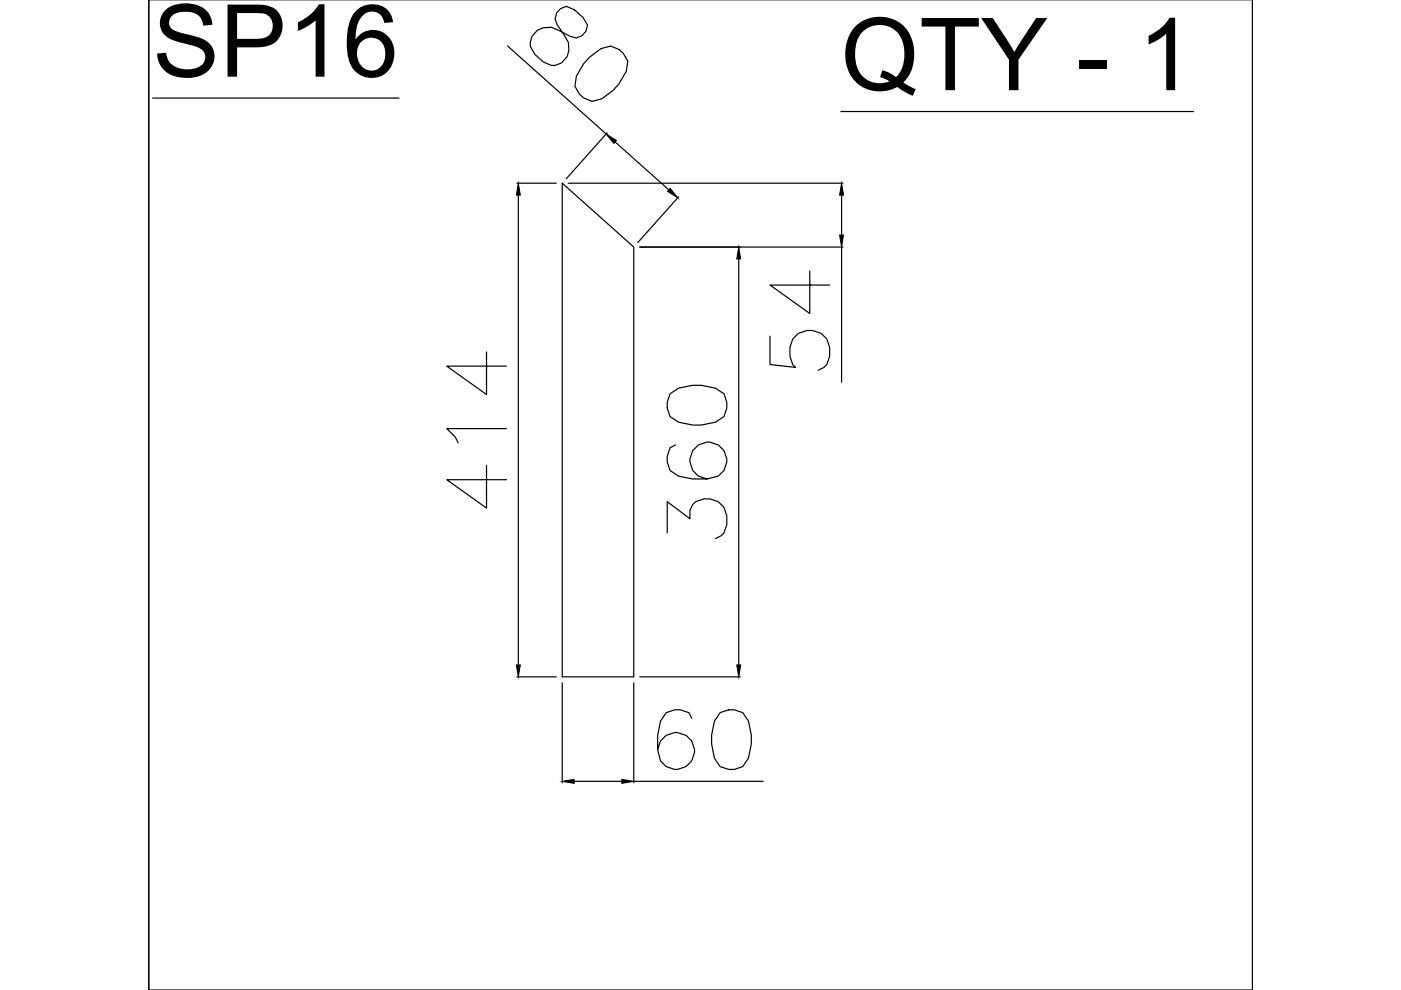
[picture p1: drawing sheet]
<svg xmlns="http://www.w3.org/2000/svg" width="297mm" height="210mm" viewBox="0 0 297 210" stroke-linecap="round" stroke-linejoin="round" font-family="sans-serif">
<defs><g id="words">
<g font-size="21.4">
<text x="32.3" y="16.3">SP16</text>
<text x="178.3" y="19.1">QTY - 1</text>
</g>
</g></defs>
<!-- layer: 0 -->
<g fill="none" stroke="#000" stroke-width=".25">
<path d="M107.6 9.7l20.9 18.7M114 6.4l1.2-.5 1.7-.1 4 1.9a2.56 2.56 0 0 0 3.7-2.3l-1-1.7-1.8-1.6-1.7-.8a2.55 2.55 0 0 0-1.9 4l1.4 2a3.8 3.8 0 0 1 .9 4.2 3.8 3.8 0 0 1-3.5 2.4l-1.8-.8-1.8-1.6a3.3 3.3 0 0 1 .6-5.1zM125 12.2l2.4-1.9 2.1-.5 1.8 .7 .9 .8 .9 1.7-.3 2.1-1.6 2.7-1.2 1.3-2.4 1.9-2.1 .5-1.8-.8-.9-.8-.9-1.6 .3-2.2 1.6-2.6zM32.3 20.8h52.3M109.6 38.8h8.3M119.2 38.8l15.2 13.6v91.1h-15.2zM120.5 38.8h58.2M128.7 28.2l-8.6 9.7M130.4 30.1l11.4 10.2M178.3 23.6h74.8M109.9 41.4v99.6M135.6 52.4h43.1"/>
<path d="M143.9 41.7l-8.7 9.7M156.6 54.9v86.1M171.7 57.4v9.1l-8.4-6.1h12.6M178.4 41.4v8.5M178.4 52.4v28.6M103.2 74.6v9.1l-8.5-6.1h12.7M163.3 71.3v6l5.4 .6-.6-.6-.6-1.8a4.4 4.4 0 0 1 4.2-5.5 4.4 4.4 0 0 1 4.2 5.5l-.6 1.8-.6 .6-1.2 .6M103.2 98.7v9l-8.5-6h12.7M107.4 90.9h-12.7l1.8 1.8 .6 1.2M142.1 83.5l1.8-1.2 3-.6h1.8l3 .6 1.8 1.2 .6 1.8v1.2l-.6 1.8-1.8 1.2-3 .6h-1.8l-3-.6-1.8-1.2-.6-1.8v-1.2zM143.3 94.3l-1.2 .6-.6 1.8v1.2l.6 1.9 1.8 1.2 3 .6h3l2.4-.6a3.9 3.9 0 0 0 .4-6.4 3.9 3.9 0 0 0-6.1 1.6 3.9 3.9 0 0 0 3.3 5.4M141.5 113v-6.6l4.8 3.6a3.3 3.3 0 0 1 3-4.2 4.1 4.1 0 0 1 4.8 3.6v1.8l-.6 1.8-.6 .6-1.2 .6"/>
<path d="M109.6 143.5h8.3M119.2 144.8v21.2M134.4 144.8v21.2M135.6 143.5h21.3M146.7 152.3l-.6-1.2-1.9-.6h-1.2l-1.8 .6-1.2 1.8-.6 3v3l.6 2.4a3.9 3.9 0 0 0 6.4 .4 3.9 3.9 0 0 0-1.6-6.1 3.9 3.9 0 0 0-5.4 3.3M152.7 151.1l1.8-.6h1.2l1.8 .6 1.2 1.8 .6 3v1.8l-.6 3-1.2 1.8-1.8 .6h-1.2l-1.8-.6-1.2-1.8-.6-3v-1.8l.6-3zM121.7 165.7h10.1M134.4 165.7h27.4M31.5 209.9v-210v210h234.1v-210v210M265.6 209.9h.1"/>
</g>
<path d="M128.5 28.4l2.2 1.4-.6 .6zM142.1 39.9l1.6 2-2.2-1.3zM109.9 38.8l.4 2.6h-.8zM156.6 52.4l.4 2.5h-.8zM178.4 38.8l.4 2.6h-.8zM178 49.9h.8l-.4 2.5zM109.5 141h.8l-.4 2.5zM156.2 141h.8l-.4 2.5zM119.2 165.7l2.5-.5v.9zM131.8 165.2l2.6 .5-2.6 .4z" fill="#000" stroke="#000" stroke-width=".21"/>
<use href="#words"/>
</svg>
